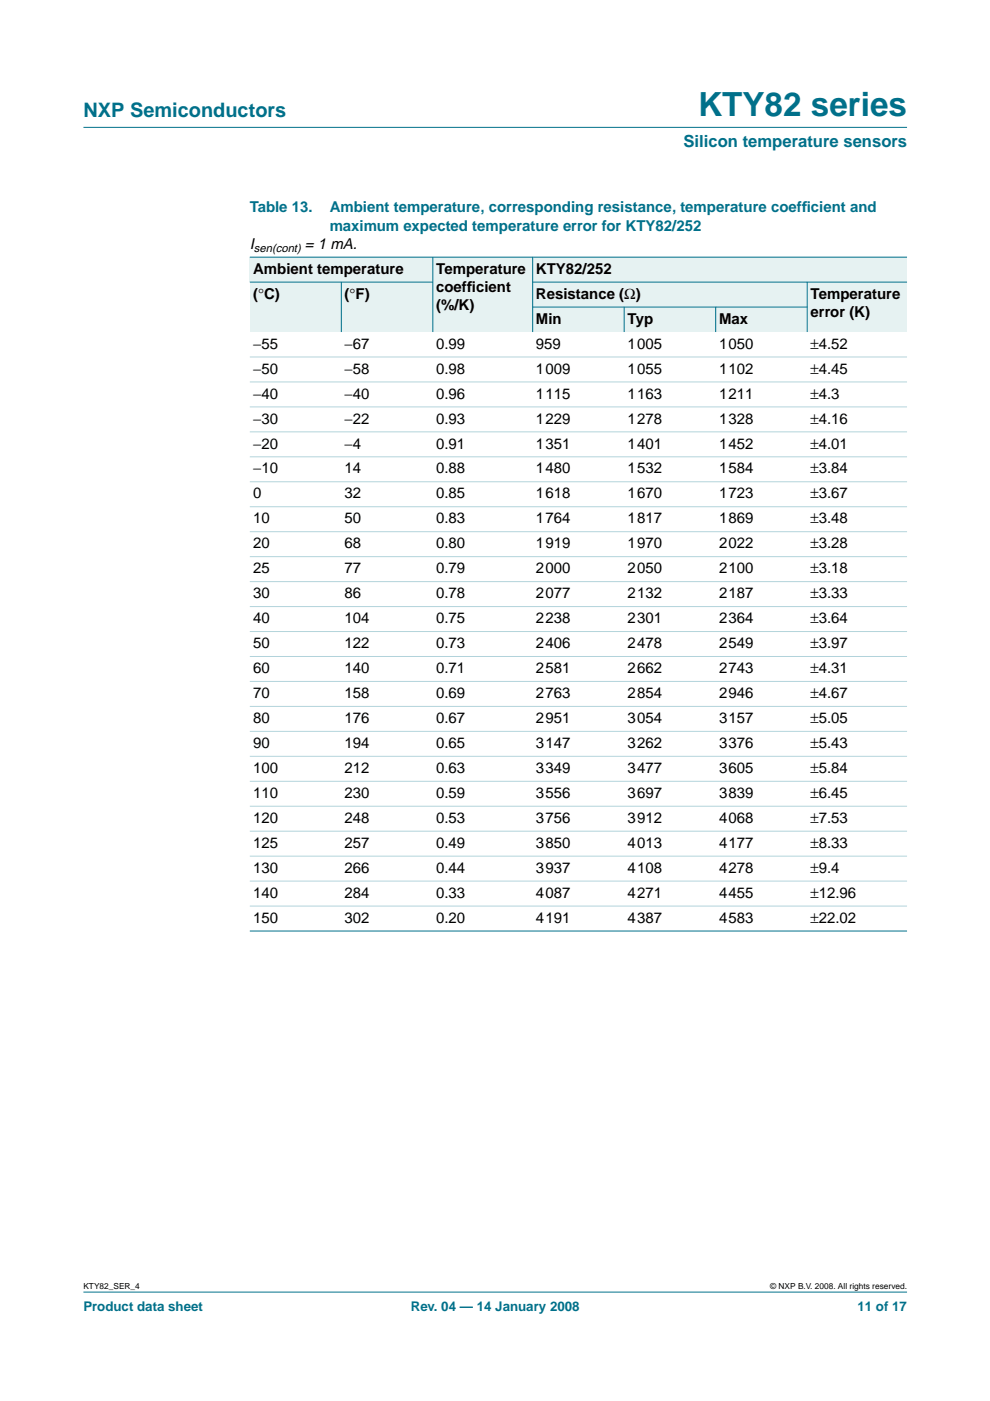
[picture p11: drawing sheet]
<svg xmlns="http://www.w3.org/2000/svg" width="210mm" height="297mm" viewBox="0 0 210 297" stroke-linecap="round" stroke-linejoin="round" font-family="sans-serif">
<defs><g id="words">
<text font-size="7.1" fill="#00708a" x="148" y="24.7">KTY82 series</text>
<text font-size="4.2" fill="#00708a" x="17.7" y="24.9">NXP Semiconductors</text>
<text font-size="3.5" fill="#00708a" x="144.9" y="31.1">Silicon temperature sensors</text>
<g font-size="3.2" fill="#00708a">
<text x="53" y="45">Table 13.</text>
<text x="69.9" y="45">Ambient temperature, corresponding resistance, temperature coeff</text>
<text x="170" y="45">icient and</text>
<text x="69.9" y="48.9">maximum expected temperature error for KTY82/252</text>
</g>
<g font-size="3.2">
<text x="53" y="52.8">I</text>
<text x="64.7" y="52.8">= 1 mA.</text>
<text x="53.7" y="58">Ambient temperature</text>
<text x="92.5" y="58">Temperature</text>
<text x="113.6" y="58">KTY82/252</text>
<text x="53.7" y="63.3">(°C)</text>
<text x="73.1" y="63.3">(°F)</text>
<text x="92.5" y="61.9">coeff</text>
<text x="92.5" y="65.8">(%/K)</text>
<text x="99" y="61.9">icient</text>
<text x="113.6" y="63.3">Resistance (Ω)</text>
<text x="171.9" y="63.3">Temperature</text>
<text x="113.6" y="68.6">Min</text>
<text x="133" y="68.6">Typ</text>
<text x="152.4" y="68.6">Max</text>
<text x="171.9" y="67.2">error (K)</text>
<text x="53.7" y="73.9">−55</text>
<text x="73.1" y="73.9">−67</text>
<text x="92.5" y="73.9">0.99</text>
<text x="113.6" y="73.9">959</text>
<text x="133" y="73.9">1005</text>
<text x="152.4" y="73.9">1050</text>
<text x="171.9" y="73.9">±4.52</text>
<text x="53.7" y="79.2">−50</text>
<text x="73.1" y="79.2">−58</text>
<text x="92.5" y="79.2">0.98</text>
<text x="113.6" y="79.2">1009</text>
<text x="133" y="79.2">1055</text>
<text x="152.4" y="79.2">1102</text>
<text x="171.9" y="79.2">±4.45</text>
<text x="53.7" y="84.5">−40</text>
<text x="53.7" y="89.8">−30</text>
<text x="73.1" y="84.5">−40</text>
<text x="73.1" y="89.8">−22</text>
<text x="92.5" y="84.5">0.96</text>
<text x="92.5" y="89.8">0.93</text>
<text x="113.6" y="84.5">1115</text>
<text x="113.6" y="89.8">1229</text>
<text x="133" y="84.5">1163</text>
<text x="133" y="89.8">1278</text>
<text x="152.4" y="84.5">1211</text>
<text x="152.4" y="89.8">1328</text>
<text x="171.9" y="84.5">±4.3</text>
<text x="171.9" y="89.8">±4.16</text>
<text x="53.7" y="95.1">−20</text>
<text x="73.1" y="95.1">−4</text>
<text x="92.5" y="95.1">0.91</text>
<text x="113.6" y="95.1">1351</text>
<text x="133" y="95.1">1401</text>
<text x="152.4" y="95.1">1452</text>
<text x="171.9" y="95.1">±4.01</text>
<text x="53.7" y="100.4">−10</text>
<text x="73.1" y="100.4">14</text>
<text x="92.5" y="100.4">0.88</text>
<text x="113.6" y="100.4">1480</text>
<text x="133" y="100.4">1532</text>
<text x="152.4" y="100.4">1584</text>
<text x="171.9" y="100.4">±3.84</text>
<text x="53.7" y="105.7">0</text>
<text x="73.1" y="105.7">32</text>
<text x="92.5" y="105.7">0.85</text>
<text x="113.6" y="105.7">1618</text>
<text x="133" y="105.7">1670</text>
<text x="152.4" y="105.7">1723</text>
<text x="171.9" y="105.7">±3.67</text>
<text x="53.7" y="111">10</text>
<text x="73.1" y="111">50</text>
<text x="92.5" y="111">0.83</text>
<text x="113.6" y="111">1764</text>
<text x="133" y="111">1817</text>
<text x="152.4" y="111">1869</text>
<text x="171.9" y="111">±3.48</text>
<text x="53.7" y="116.3">20</text>
<text x="73.1" y="116.3">68</text>
<text x="92.5" y="116.3">0.80</text>
<text x="113.6" y="116.3">1919</text>
<text x="133" y="116.3">1970</text>
<text x="152.4" y="116.3">2022</text>
<text x="171.9" y="116.3">±3.28</text>
<text x="53.7" y="121.6">25</text>
<text x="73.1" y="121.6">77</text>
<text x="92.5" y="121.6">0.79</text>
<text x="113.6" y="121.6">2000</text>
<text x="133" y="121.6">2050</text>
<text x="152.4" y="121.6">2100</text>
<text x="171.9" y="121.6">±3.18</text>
<text x="53.7" y="126.8">30</text>
<text x="73.1" y="126.8">86</text>
<text x="92.5" y="126.8">0.78</text>
<text x="113.6" y="126.8">2077</text>
<text x="133" y="126.8">2132</text>
<text x="152.4" y="126.8">2187</text>
<text x="171.9" y="126.8">±3.33</text>
<text x="53.7" y="132.1">40</text>
<text x="53.7" y="137.4">50</text>
<text x="73.1" y="132.1">104</text>
<text x="73.1" y="137.4">122</text>
<text x="92.5" y="132.1">0.75</text>
<text x="92.5" y="137.4">0.73</text>
<text x="113.6" y="132.1">2238</text>
<text x="113.6" y="137.4">2406</text>
<text x="133" y="132.1">2301</text>
<text x="133" y="137.4">2478</text>
<text x="152.4" y="132.1">2364</text>
<text x="152.4" y="137.4">2549</text>
<text x="171.9" y="132.1">±3.64</text>
<text x="171.9" y="137.4">±3.97</text>
<text x="53.7" y="142.7">60</text>
<text x="73.1" y="142.7">140</text>
<text x="92.5" y="142.7">0.71</text>
<text x="113.6" y="142.7">2581</text>
<text x="133" y="142.7">2662</text>
<text x="152.4" y="142.7">2743</text>
<text x="171.9" y="142.7">±4.31</text>
<text x="53.7" y="148">70</text>
<text x="73.1" y="148">158</text>
<text x="92.5" y="148">0.69</text>
<text x="113.6" y="148">2763</text>
<text x="133" y="148">2854</text>
<text x="152.4" y="148">2946</text>
<text x="171.9" y="148">±4.67</text>
<text x="53.7" y="153.3">80</text>
<text x="73.1" y="153.3">176</text>
<text x="92.5" y="153.3">0.67</text>
<text x="113.6" y="153.3">2951</text>
<text x="133" y="153.3">3054</text>
<text x="152.4" y="153.3">3157</text>
<text x="171.9" y="153.3">±5.05</text>
<text x="53.7" y="158.6">90</text>
<text x="73.1" y="158.6">194</text>
<text x="92.5" y="158.6">0.65</text>
<text x="113.6" y="158.6">3147</text>
<text x="133" y="158.6">3262</text>
<text x="152.4" y="158.6">3376</text>
<text x="171.9" y="158.6">±5.43</text>
<text x="53.7" y="163.9">100</text>
<text x="73.1" y="163.9">212</text>
<text x="92.5" y="163.9">0.63</text>
<text x="113.6" y="163.9">3349</text>
<text x="133" y="163.9">3477</text>
<text x="152.4" y="163.9">3605</text>
<text x="171.9" y="163.9">±5.84</text>
<text x="53.7" y="169.2">110</text>
<text x="73.1" y="169.2">230</text>
<text x="92.5" y="169.2">0.59</text>
<text x="113.6" y="169.2">3556</text>
<text x="133" y="169.2">3697</text>
<text x="152.4" y="169.2">3839</text>
<text x="171.9" y="169.2">±6.45</text>
<text x="53.7" y="174.5">120</text>
<text x="53.7" y="179.8">125</text>
<text x="73.1" y="174.5">248</text>
<text x="73.1" y="179.8">257</text>
<text x="92.5" y="174.5">0.53</text>
<text x="92.5" y="179.8">0.49</text>
<text x="113.6" y="174.5">3756</text>
<text x="113.6" y="179.8">3850</text>
<text x="133" y="174.5">3912</text>
<text x="133" y="179.8">4013</text>
<text x="152.4" y="174.5">4068</text>
<text x="152.4" y="179.8">4177</text>
<text x="171.9" y="174.5">±7.53</text>
<text x="171.9" y="179.8">±8.33</text>
<text x="53.7" y="185.1">130</text>
<text x="73.1" y="185.1">266</text>
<text x="92.5" y="185.1">0.44</text>
<text x="113.6" y="185.1">3937</text>
<text x="133" y="185.1">4108</text>
<text x="152.4" y="185.1">4278</text>
<text x="171.9" y="185.1">±9.4</text>
<text x="53.7" y="190.3">140</text>
<text x="73.1" y="190.3">284</text>
<text x="92.5" y="190.3">0.33</text>
<text x="113.6" y="190.3">4087</text>
<text x="133" y="190.3">4271</text>
<text x="152.4" y="190.3">4455</text>
<text x="171.9" y="190.3">±12.96</text>
<text x="53.7" y="195.6">150</text>
<text x="73.1" y="195.6">302</text>
<text x="92.5" y="195.6">0.20</text>
<text x="113.6" y="195.6">4191</text>
<text x="133" y="195.6">4387</text>
<text x="152.4" y="195.6">4583</text>
<text x="171.9" y="195.6">±22.02</text>
</g>
<g font-size="2.8" fill="#00708a">
<text x="17.7" y="278">Product data sheet</text>
<text x="87.1" y="278">Rev. 04 — 14 January 2008</text>
<text x="181.8" y="278">11 of 17</text>
</g>
<text font-size="2.4" x="53.8" y="53.3">sen(cont)</text>
<g font-size="1.8">
<text x="17.7" y="273.4">KTY82_SER_4</text>
<text x="163.3" y="273.4">© NXP B.V. 2008. All rights reserved.</text>
</g>
</g></defs>
<g fill="#00708a" stroke="#00708a" stroke-width=".21">
<path d="M17.7 273.9h174.6z"/>
<path d="M17.7 27h174.6z"/>
</g>
<g fill="#e6f2f2">
<path d="M53 54.5h38.8v5.3h-38.8z" fill-rule="evenodd"/>
<path d="M91.8 54.5h21.1v15.9h-21.1z" fill-rule="evenodd"/>
<path d="M112.9 54.5h79.4v5.3h-79.4z" fill-rule="evenodd"/>
<path d="M53 59.8h19.4v10.6h-19.4z" fill-rule="evenodd"/>
<path d="M72.4 59.8h19.4v10.6h-19.4z" fill-rule="evenodd"/>
<path d="M112.9 59.8h58.2v5.3h-58.2z" fill-rule="evenodd"/>
<path d="M171.1 59.8h21.2v10.6h-21.2z" fill-rule="evenodd"/>
<path d="M112.9 65.1h19.4v5.3h-19.4z" fill-rule="evenodd"/>
<path d="M132.3 65.1h19.4v5.3h-19.4z" fill-rule="evenodd"/>
<path d="M151.7 65.1h19.4v5.3h-19.4z" fill-rule="evenodd"/>
</g>
<g fill="#00708a" stroke="#00708a" stroke-width=".21">
<path d="M72.4 59.8v10.6z"/>
<path d="M91.8 54.5v15.9z"/>
<path d="M112.9 54.5v15.9z"/>
<path d="M132.3 65.1v5.3z"/>
<path d="M151.7 65.1v5.3z"/>
<path d="M171.1 59.8v10.6z"/>
<path d="M53 54.5h139.3z"/>
<path d="M53 59.8h38.8z"/>
<path d="M112.9 59.8h79.4z"/>
<path d="M112.9 65.1h58.3z"/>
<path d="M53 197.4h139.3z"/>
</g>
<g fill="#b3d4db" stroke="#b3d4db" stroke-width=".21">
<path d="M53 75.7h139.3z"/>
<path d="M53 81h139.3z"/>
<path d="M53 86.3h139.3z"/>
<path d="M53 91.6h139.3z"/>
<path d="M53 96.9h139.3z"/>
<path d="M53 102.1h139.3z"/>
<path d="M53 107.4h139.3z"/>
<path d="M53 112.7h139.3z"/>
<path d="M53 118h139.3z"/>
<path d="M53 123.3h139.3z"/>
<path d="M53 128.6h139.3z"/>
<path d="M53 133.9h139.3z"/>
<path d="M53 139.2h139.3z"/>
<path d="M53 144.5h139.3z"/>
<path d="M53 149.8h139.3z"/>
<path d="M53 155.1h139.3z"/>
<path d="M53 160.4h139.3z"/>
<path d="M53 165.6h139.3z"/>
<path d="M53 170.9h139.3z"/>
<path d="M53 176.2h139.3z"/>
<path d="M53 181.5h139.3z"/>
<path d="M53 186.8h139.3z"/>
<path d="M53 192.1h139.3z"/>
</g>
<use href="#words"/>
</svg>
